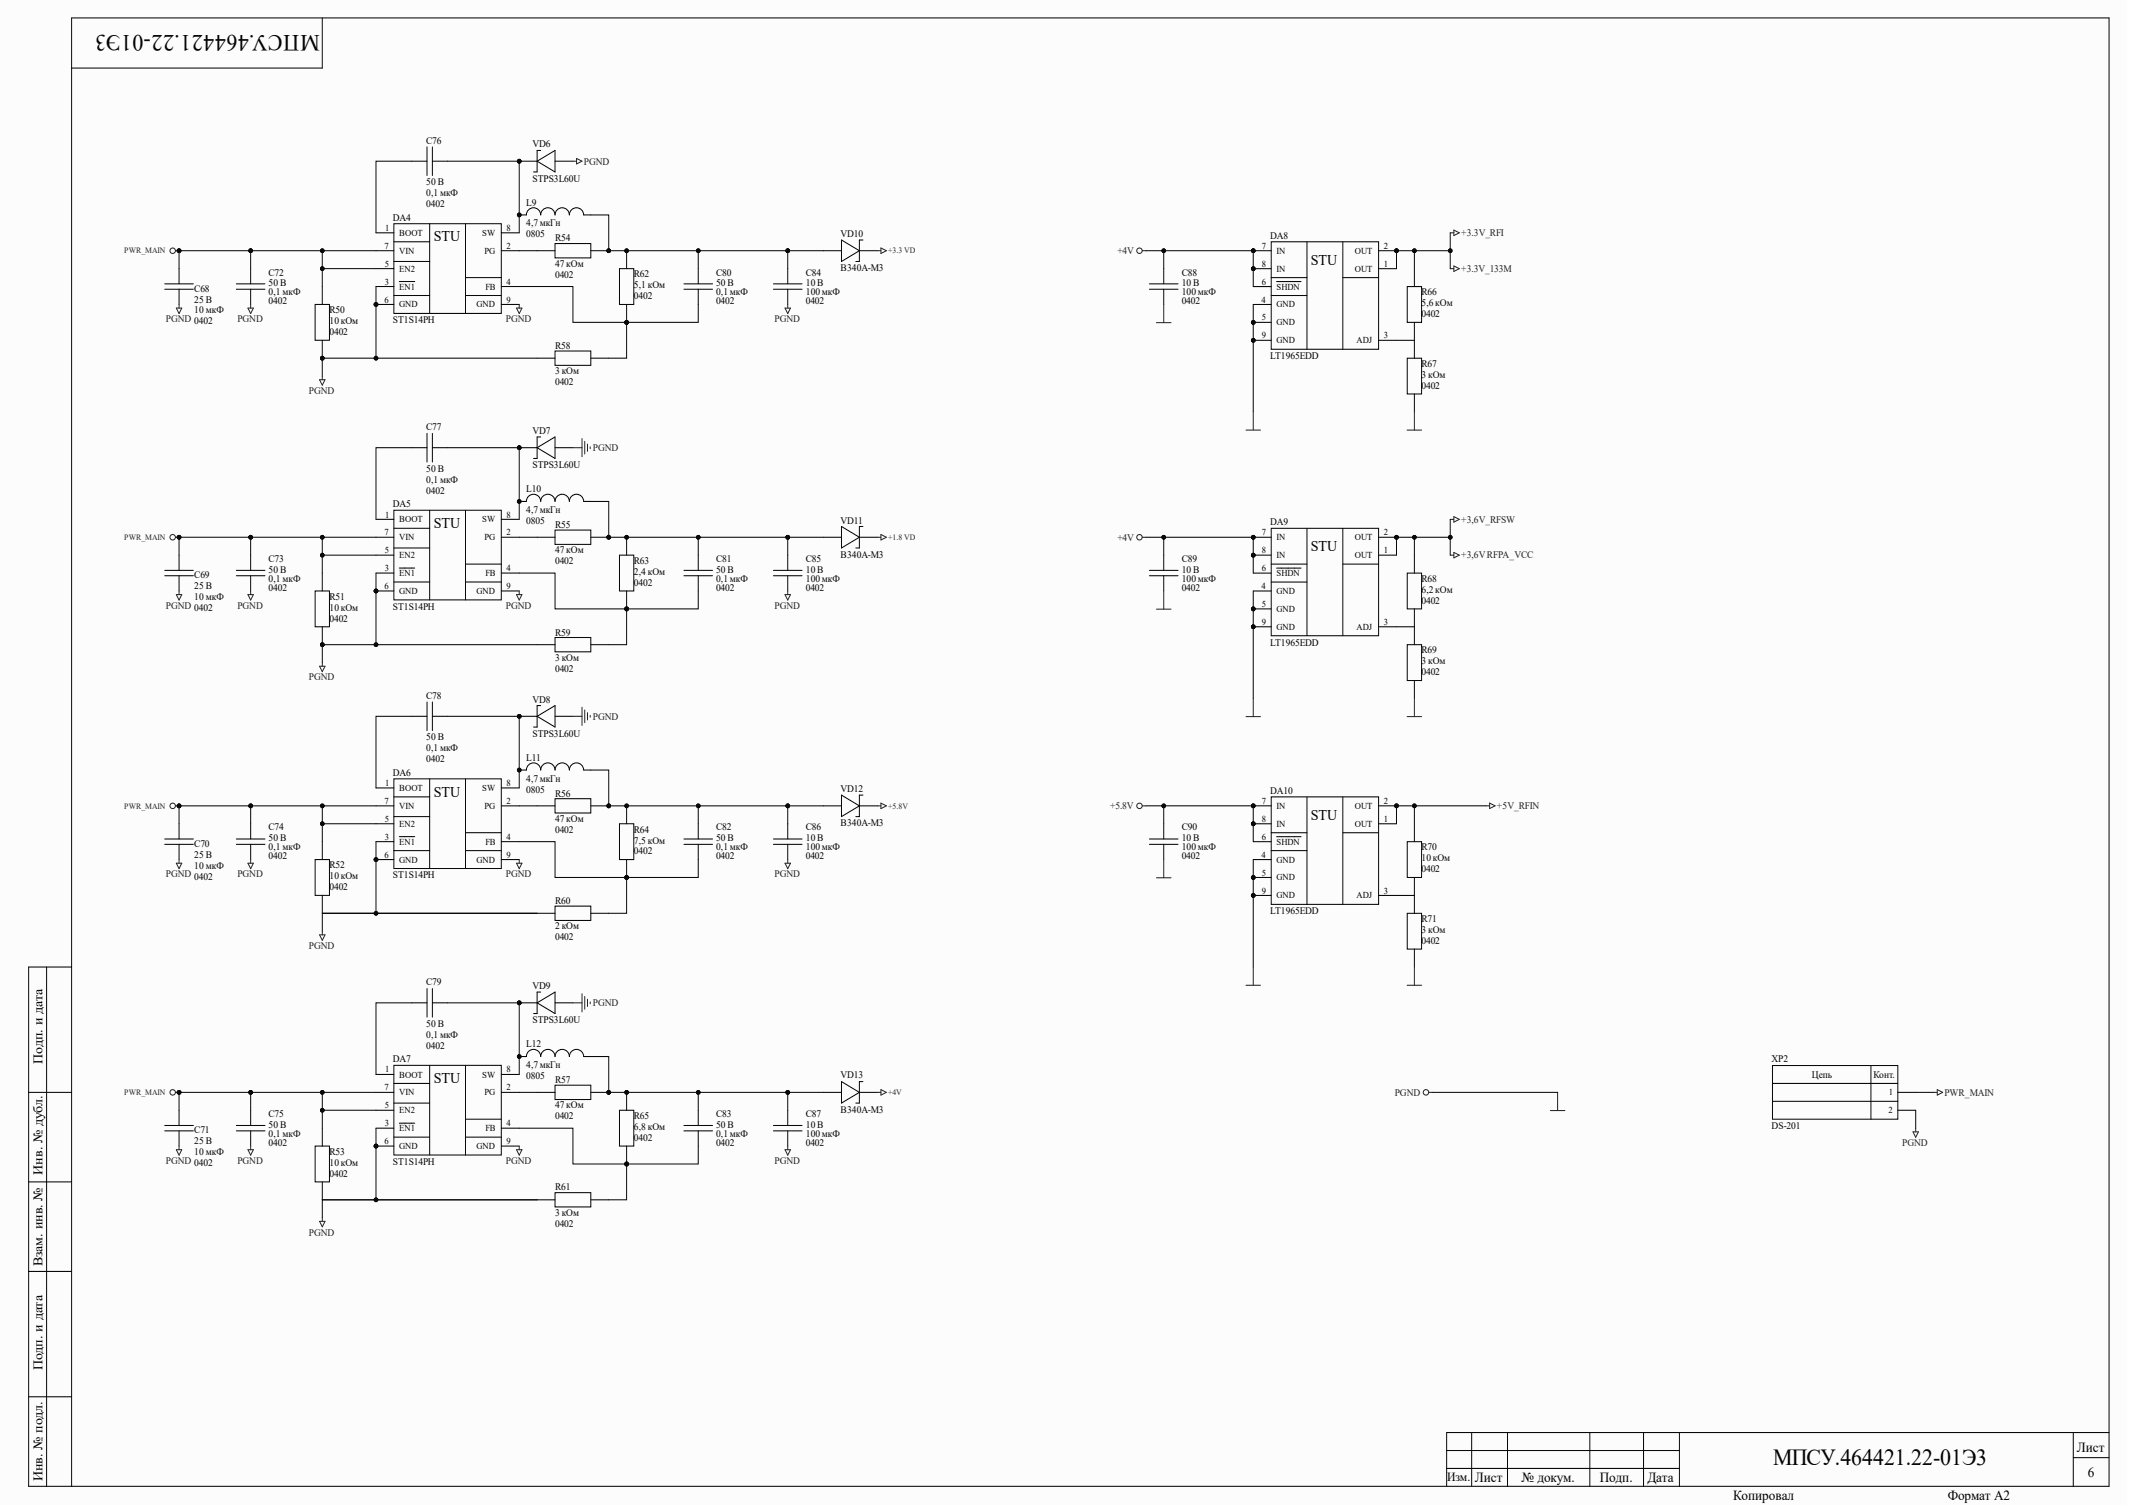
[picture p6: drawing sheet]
<svg xmlns="http://www.w3.org/2000/svg" width="594mm" height="420mm" viewBox="0 0 594 420" stroke-linecap="round" stroke-linejoin="round" font-family="sans-serif">
<defs><g id="words">
<g font-size="6.4">
<text x="89.2" y="9.8" transform="rotate(-180 89.2 9.8)">МПСУ.464421.22-01Э3</text>
<text x="494.5" y="408.6">МПСУ.464421.22-01Э3</text>
</g>
<g font-size="4.1">
<text x="121" y="67.3">STU</text>
<text x="365.6" y="73.8">STU</text>
<text x="121" y="147.2">STU</text>
<text x="365.6" y="153.7">STU</text>
<text x="121" y="222.1">STU</text>
<text x="365.6" y="228.6">STU</text>
<text x="121" y="302">STU</text>
</g>
<g font-size="3.9">
<text x="579.2" y="404.8">Лист</text>
<text x="411.3" y="413.2">Лист</text>
<text x="424.3" y="413.2">№ докум.</text>
<text x="446.1" y="413.2">Подп.</text>
<text x="459.4" y="413.2">Дата</text>
<text x="582.2" y="411.7">6</text>
<text x="483.3" y="418.2">Копировал</text>
<text x="543.2" y="418.2">Формат А2</text>
</g>
<g font-size="3.7">
<text x="11.8" y="296.5" transform="rotate(-90 11.8 296.5)">Подп. и дата</text>
<text x="11.8" y="327.5" transform="rotate(-90 11.8 327.5)">Инв. № дубл.</text>
<text x="11.8" y="353" transform="rotate(-90 11.8 353)">Взам. инв. №</text>
<text x="11.8" y="381.9" transform="rotate(-90 11.8 381.9)">Подп. и дата</text>
<text x="11.8" y="413" transform="rotate(-90 11.8 413)">Инв. № подл.</text>
</g>
<text font-size="3.5" x="403.6" y="413">Изм.</text>
<g font-size="2.8">
<text x="118.9" y="40.1">C76</text>
<text x="148.5" y="41.1">VD6</text>
<text x="118.9" y="51.6">50 В</text>
<text x="148.5" y="50.6">STPS3L60U</text>
<text x="118.9" y="54.7">0,1 мкФ</text>
<text x="118.9" y="57.7">0402</text>
<text x="146.8" y="57.3">L9</text>
<text x="109.6" y="61.5">DA4</text>
<text x="146.8" y="63.1">4,7мкГн</text>
<text x="146.8" y="66.2">0805</text>
<text x="154.8" y="67.3">R54</text>
<text x="234.4" y="66.1">VD10</text>
<text x="354.2" y="66.6">DA8</text>
<text x="74.9" y="76.8">C72</text>
<text x="154.8" y="74.4">47кОм</text>
<text x="154.8" y="77.4">0402</text>
<text x="176.8" y="77.3">R62</text>
<text x="199.7" y="76.8">C80</text>
<text x="224.7" y="76.8">C84</text>
<text x="234.4" y="75.7">B340A-M3</text>
<text x="329.5" y="76.8">C88</text>
<text x="54.2" y="81.3">C68</text>
<text x="74.9" y="79.8">50 В</text>
<text x="74.9" y="82.3">0,1 мкФ</text>
<text x="176.8" y="80.4">5,1 кОм</text>
<text x="176.8" y="83.4">0402</text>
<text x="199.7" y="79.8">50 В</text>
<text x="199.7" y="82.3">0,1 мкФ</text>
<text x="224.7" y="79.8">10 В</text>
<text x="224.7" y="82.3">100мкФ</text>
<text x="329.5" y="79.8">10 В</text>
<text x="329.5" y="82.3">100мкФ</text>
<text x="396.4" y="82.3">R66</text>
<text x="54.2" y="84.4">25 В</text>
<text x="54.2" y="87.4">10 мкФ</text>
<text x="74.9" y="84.8">0402</text>
<text x="91.9" y="87.3">R50</text>
<text x="199.7" y="84.8">0402</text>
<text x="224.7" y="84.8">0402</text>
<text x="329.5" y="84.8">0402</text>
<text x="396.4" y="85.4">5,6 кОм</text>
<text x="396.4" y="88.4">0402</text>
<text x="91.9" y="90.4">10кОм</text>
<text x="91.9" y="93.4">0402</text>
<text x="109.6" y="90.1">ST1S14PH</text>
<text x="154.8" y="97.3">R58</text>
<text x="354.2" y="100.1">LT1965EDD</text>
<text x="154.8" y="104.3">3 кОм</text>
<text x="154.8" y="107.4">0402</text>
<text x="396.4" y="105.3">3 кОм</text>
<text x="396.4" y="102.3">R67</text>
<text x="396.4" y="108.4">0402</text>
<text x="118.9" y="119.9">C77</text>
<text x="148.5" y="121">VD7</text>
<text x="118.9" y="131.5">50 В</text>
<text x="148.5" y="130.5">STPS3L60U</text>
<text x="118.9" y="134.6">0,1 мкФ</text>
<text x="118.9" y="137.6">0402</text>
<text x="146.8" y="137.2">L10</text>
<text x="109.6" y="141.4">DA5</text>
<text x="146.8" y="143">4,7мкГн</text>
<text x="146.8" y="146.1">0805</text>
<text x="154.8" y="147.2">R55</text>
<text x="234.4" y="146">VD11</text>
<text x="354.2" y="146.4">DA9</text>
<text x="154.8" y="154.3">47кОм</text>
<text x="234.4" y="155.5">B340A-M3</text>
<text x="54.2" y="161.2">C69</text>
<text x="74.9" y="159.7">50 В</text>
<text x="74.9" y="156.7">C73</text>
<text x="154.8" y="157.3">0402</text>
<text x="176.8" y="160.3">2,4 кОм</text>
<text x="176.8" y="157.2">R63</text>
<text x="199.7" y="159.7">50 В</text>
<text x="199.7" y="156.7">C81</text>
<text x="224.7" y="159.7">10 В</text>
<text x="224.7" y="156.7">C85</text>
<text x="329.5" y="159.7">10 В</text>
<text x="329.5" y="156.7">C89</text>
<text x="54.2" y="164.2">25 В</text>
<text x="54.2" y="167.3">10 мкФ</text>
<text x="74.9" y="162.2">0,1 мкФ</text>
<text x="74.9" y="164.7">0402</text>
<text x="91.9" y="167.2">R51</text>
<text x="176.8" y="163.3">0402</text>
<text x="199.7" y="162.2">0,1 мкФ</text>
<text x="199.7" y="164.7">0402</text>
<text x="224.7" y="162.2">100мкФ</text>
<text x="224.7" y="164.7">0402</text>
<text x="329.5" y="162.2">100мкФ</text>
<text x="329.5" y="164.7">0402</text>
<text x="396.4" y="165.3">6,2 кОм</text>
<text x="396.4" y="162.2">R68</text>
<text x="91.9" y="170.2">10кОм</text>
<text x="91.9" y="173.3">0402</text>
<text x="109.6" y="170">ST1S14PH</text>
<text x="396.4" y="168.3">0402</text>
<text x="154.8" y="177.2">R59</text>
<text x="354.2" y="180">LT1965EDD</text>
<text x="154.8" y="184.2">3 кОм</text>
<text x="396.4" y="185.2">3 кОм</text>
<text x="396.4" y="182.2">R69</text>
<text x="154.8" y="187.2">0402</text>
<text x="396.4" y="188.3">0402</text>
<text x="118.9" y="194.8">C78</text>
<text x="148.5" y="195.9">VD8</text>
<text x="118.9" y="206.4">50 В</text>
<text x="118.9" y="209.5">0,1 мкФ</text>
<text x="148.5" y="205.4">STPS3L60U</text>
<text x="118.9" y="212.5">0402</text>
<text x="146.8" y="212.1">L11</text>
<text x="109.6" y="216.3">DA6</text>
<text x="146.8" y="217.9">4,7мкГн</text>
<text x="146.8" y="221">0805</text>
<text x="234.4" y="220.8">VD12</text>
<text x="354.2" y="221.3">DA10</text>
<text x="154.8" y="222.1">R56</text>
<text x="74.9" y="231.5">C74</text>
<text x="154.8" y="229.1">47кОм</text>
<text x="154.8" y="232.1">0402</text>
<text x="176.8" y="232.1">R64</text>
<text x="199.7" y="231.5">C82</text>
<text x="224.7" y="231.5">C86</text>
<text x="234.4" y="230.4">B340A-M3</text>
<text x="329.5" y="231.5">C90</text>
<text x="54.2" y="239.1">25 В</text>
<text x="54.2" y="236.1">C70</text>
<text x="74.9" y="234.6">50 В</text>
<text x="74.9" y="237">0,1 мкФ</text>
<text x="74.9" y="239.6">0402</text>
<text x="176.8" y="235.2">7,5 кОм</text>
<text x="176.8" y="238.2">0402</text>
<text x="199.7" y="234.6">50 В</text>
<text x="199.7" y="237">0,1 мкФ</text>
<text x="199.7" y="239.6">0402</text>
<text x="224.7" y="234.6">10 В</text>
<text x="224.7" y="237">100мкФ</text>
<text x="224.7" y="239.6">0402</text>
<text x="329.5" y="234.6">10 В</text>
<text x="329.5" y="237">100мкФ</text>
<text x="329.5" y="239.6">0402</text>
<text x="396.4" y="237.1">R70</text>
<text x="54.2" y="242.2">10 мкФ</text>
<text x="91.9" y="245.1">10кОм</text>
<text x="91.9" y="242.1">R52</text>
<text x="109.6" y="244.9">ST1S14PH</text>
<text x="396.4" y="240.2">10кОм</text>
<text x="396.4" y="243.2">0402</text>
<text x="91.9" y="248.2">0402</text>
<text x="154.8" y="252.1">R60</text>
<text x="354.2" y="254.9">LT1965EDD</text>
<text x="396.4" y="257.1">R71</text>
<text x="154.8" y="259.1">2 кОм</text>
<text x="154.8" y="262.1">0402</text>
<text x="396.4" y="260.1">3 кОм</text>
<text x="396.4" y="263.2">0402</text>
<text x="118.9" y="274.7">C79</text>
<text x="148.5" y="275.8">VD9</text>
<text x="118.9" y="286.3">50 В</text>
<text x="148.5" y="285.3">STPS3L60U</text>
<text x="118.9" y="289.4">0,1 мкФ</text>
<text x="118.9" y="292.4">0402</text>
<text x="146.8" y="292">L12</text>
<text x="109.6" y="296.2">DA7</text>
<text x="146.8" y="297.8">4,7мкГн</text>
<text x="494.1" y="296.2">XP2</text>
<text x="146.8" y="300.9">0805</text>
<text x="154.8" y="302">R57</text>
<text x="234.4" y="300.7">VD13</text>
<text x="505.3" y="300.5">Цепь</text>
<text x="522.5" y="300.5">Конт.</text>
<text x="74.9" y="311.4">C75</text>
<text x="154.8" y="309">47кОм</text>
<text x="199.7" y="311.4">C83</text>
<text x="224.7" y="311.4">C87</text>
<text x="234.4" y="310.2">B340A-M3</text>
<text x="54.2" y="316">C71</text>
<text x="74.9" y="314.5">50 В</text>
<text x="74.9" y="316.9">0,1 мкФ</text>
<text x="154.8" y="312">0402</text>
<text x="176.8" y="315.1">6,8 кОм</text>
<text x="176.8" y="312">R65</text>
<text x="199.7" y="314.5">50 В</text>
<text x="199.7" y="316.9">0,1 мкФ</text>
<text x="224.7" y="314.5">10 В</text>
<text x="224.7" y="316.9">100мкФ</text>
<text x="494.1" y="314.7">DS-201</text>
<text x="54.2" y="319">25 В</text>
<text x="54.2" y="322.1">10 мкФ</text>
<text x="74.9" y="319.5">0402</text>
<text x="91.9" y="322">R53</text>
<text x="176.8" y="318.1">0402</text>
<text x="199.7" y="319.5">0402</text>
<text x="224.7" y="319.5">0402</text>
<text x="91.9" y="325">10кОм</text>
<text x="91.9" y="328.1">0402</text>
<text x="109.6" y="324.7">ST1S14PH</text>
<text x="154.8" y="331.9">R61</text>
<text x="154.8" y="338.9">3 кОм</text>
<text x="154.8" y="342">0402</text>
</g>
<g font-size="2.8" fill="#202020">
<text x="162.8" y="45.9">PGND</text>
<text x="407.5" y="65.8">+3.3V_RFI</text>
<text x="311.6" y="70.8">+4V</text>
<text x="407.5" y="75.8">+3.3V_133M</text>
<text x="46.2" y="89.9">PGND 0402</text>
<text x="66.2" y="89.9">PGND</text>
<text x="141.1" y="89.9">PGND</text>
<text x="216" y="89.9">PGND</text>
<text x="86.1" y="109.8">PGND</text>
<text x="165.4" y="125.8">PGND</text>
<text x="407.5" y="145.7">+3,6V_RFSW</text>
<text x="311.6" y="150.7">+4V</text>
<text x="407.5" y="155.7">+3,6VRFPA_VCC</text>
<text x="46.2" y="169.7">PGND 0402</text>
<text x="66.2" y="169.7">PGND</text>
<text x="141.1" y="169.7">PGND</text>
<text x="216" y="169.7">PGND</text>
<text x="86.1" y="189.7">PGND</text>
<text x="165.4" y="200.7">PGND</text>
<text x="309.6" y="225.6">+5.8V</text>
<text x="417.5" y="225.6">+5V_RFIN</text>
<text x="46.2" y="244.6">PGND 0402</text>
<text x="66.2" y="244.6">PGND</text>
<text x="141.1" y="244.6">PGND</text>
<text x="216" y="244.6">PGND</text>
<text x="86.1" y="264.6">PGND</text>
<text x="165.4" y="280.5">PGND</text>
<text x="389" y="305.5">PGND</text>
<text x="542.3" y="305.5">PWR_MAIN</text>
<text x="530.5" y="319.5">PGND</text>
<text x="46.2" y="324.5">PGND 0402</text>
<text x="66.2" y="324.5">PGND</text>
<text x="141.1" y="324.5">PGND</text>
<text x="216" y="324.5">PGND</text>
<text x="86.1" y="344.5">PGND</text>
</g>
<g font-size="2.5">
<text x="107.4" y="64.4">1</text>
<text x="111.3" y="65.8">BOOT</text>
<text x="134.5" y="65.8">SW</text>
<text x="141.3" y="64.4">8</text>
<text x="107.2" y="69.4">7</text>
<text x="111.3" y="70.7">VIN</text>
<text x="135.1" y="70.7">PG</text>
<text x="141.3" y="69.4">2</text>
<text x="351.9" y="69.4">7</text>
<text x="356" y="70.7">IN</text>
<text x="377.8" y="70.7">OUT</text>
<text x="385.9" y="69.4">2</text>
<text x="107.3" y="74.4">5</text>
<text x="111.3" y="75.7">EN2</text>
<text x="351.9" y="74.4">8</text>
<text x="356" y="75.7">IN</text>
<text x="377.8" y="75.7">OUT</text>
<text x="385.9" y="74.4">1</text>
<text x="107.3" y="79.4">3</text>
<text x="111.3" y="80.7">EN1</text>
<text x="135.4" y="80.7">FB</text>
<text x="141.3" y="79.4">4</text>
<text x="351.9" y="79.4">6</text>
<text x="356" y="80.7">SHDN</text>
<text x="107.2" y="84.4">6</text>
<text x="111.3" y="85.7">GND</text>
<text x="132.9" y="85.7">GND</text>
<text x="141.3" y="84.4">9</text>
<text x="351.8" y="84.4">4</text>
<text x="351.9" y="89.3">5</text>
<text x="356" y="85.7">GND</text>
<text x="351.9" y="94.3">9</text>
<text x="356" y="90.7">GND</text>
<text x="356" y="95.7">GND</text>
<text x="378.3" y="95.7">ADJ</text>
<text x="385.9" y="94.3">3</text>
<text x="107.2" y="149.3">7</text>
<text x="107.4" y="144.3">1</text>
<text x="111.3" y="145.6">BOOT</text>
<text x="134.5" y="145.6">SW</text>
<text x="141.3" y="149.3">2</text>
<text x="141.3" y="144.3">8</text>
<text x="351.9" y="149.3">7</text>
<text x="385.9" y="149.3">2</text>
<text x="107.3" y="154.3">5</text>
<text x="111.3" y="155.6">EN2</text>
<text x="111.3" y="150.6">VIN</text>
<text x="135.1" y="150.6">PG</text>
<text x="351.9" y="154.3">8</text>
<text x="356" y="150.6">IN</text>
<text x="356" y="155.6">IN</text>
<text x="377.8" y="155.6">OUT</text>
<text x="377.8" y="150.6">OUT</text>
<text x="385.9" y="154.3">1</text>
<text x="107.3" y="159.3">3</text>
<text x="111.3" y="160.6">EN1</text>
<text x="135.4" y="160.6">FB</text>
<text x="141.3" y="159.3">4</text>
<text x="351.9" y="159.3">6</text>
<text x="356" y="160.6">SHDN</text>
<text x="107.2" y="164.2">6</text>
<text x="111.3" y="165.6">GND</text>
<text x="132.9" y="165.6">GND</text>
<text x="141.3" y="164.2">9</text>
<text x="351.8" y="164.2">4</text>
<text x="356" y="165.6">GND</text>
<text x="351.9" y="169.2">5</text>
<text x="356" y="170.6">GND</text>
<text x="351.9" y="174.2">9</text>
<text x="356" y="175.6">GND</text>
<text x="378.3" y="175.6">ADJ</text>
<text x="385.9" y="174.2">3</text>
<text x="107.4" y="219.1">1</text>
<text x="111.3" y="220.5">BOOT</text>
<text x="134.5" y="220.5">SW</text>
<text x="141.3" y="219.1">8</text>
<text x="107.2" y="224.1">7</text>
<text x="111.3" y="225.5">VIN</text>
<text x="135.1" y="225.5">PG</text>
<text x="141.3" y="224.1">2</text>
<text x="351.9" y="224.1">7</text>
<text x="356" y="225.5">IN</text>
<text x="377.8" y="225.5">OUT</text>
<text x="385.9" y="224.1">2</text>
<text x="107.3" y="229.1">5</text>
<text x="111.3" y="230.5">EN2</text>
<text x="351.9" y="229.1">8</text>
<text x="356" y="230.5">IN</text>
<text x="377.8" y="230.5">OUT</text>
<text x="385.9" y="229.1">1</text>
<text x="107.2" y="239.1">6</text>
<text x="107.3" y="234.2">3</text>
<text x="111.3" y="235.5">EN1</text>
<text x="135.4" y="235.5">FB</text>
<text x="141.3" y="234.2">4</text>
<text x="141.3" y="239.1">9</text>
<text x="351.8" y="239.1">4</text>
<text x="351.9" y="234.2">6</text>
<text x="356" y="235.5">SHDN</text>
<text x="111.3" y="240.5">GND</text>
<text x="132.9" y="240.5">GND</text>
<text x="351.9" y="244.1">5</text>
<text x="356" y="240.5">GND</text>
<text x="356" y="245.5">GND</text>
<text x="351.9" y="249.1">9</text>
<text x="356" y="250.5">GND</text>
<text x="378.3" y="250.5">ADJ</text>
<text x="385.9" y="249.1">3</text>
<text x="107.4" y="299">1</text>
<text x="141.3" y="299">8</text>
<text x="107.2" y="304">7</text>
<text x="111.3" y="305.4">VIN</text>
<text x="111.3" y="300.4">BOOT</text>
<text x="134.5" y="300.4">SW</text>
<text x="135.1" y="305.4">PG</text>
<text x="141.3" y="304">2</text>
<text x="526.8" y="305.4">1</text>
<text x="107.3" y="309">5</text>
<text x="111.3" y="310.4">EN2</text>
<text x="526.6" y="310.4">2</text>
<text x="107.3" y="314">3</text>
<text x="111.3" y="315.4">EN1</text>
<text x="135.4" y="315.4">FB</text>
<text x="141.3" y="314">4</text>
<text x="107.2" y="319">6</text>
<text x="111.3" y="320.4">GND</text>
<text x="132.9" y="320.4">GND</text>
<text x="141.3" y="319">9</text>
</g>
<g font-size="2.3" fill="#202020">
<text x="34.7" y="70.7">PWR_MAIN</text>
<text x="247.7" y="70.7">+3.3 VD</text>
<text x="34.7" y="150.6">PWR_MAIN</text>
<text x="247.7" y="150.6">+1.8 VD</text>
<text x="34.7" y="225.5">PWR_MAIN</text>
<text x="247.7" y="225.5">+5.8V</text>
<text x="34.7" y="305.3">PWR_MAIN</text>
<text x="247.7" y="305.3">+4V</text>
</g>
</g></defs>
<g fill="#fcfcfc">
<path d="M0 0h593.2v419.4h-593.2z" fill-rule="evenodd"/>
<path d="M0 0h593.2v419.4h-593.2z" fill-rule="evenodd"/>
</g>
<g fill="none" stroke="#000" stroke-width=".28">
<path d="M89.9 5v14h-69.9M13 269.6v144.8M20 269.6h-12v144.8h580.2v-409.4h-568.2v409.4M8 304.6h12M8 329.5h12M8 354.5h12M8 389.4h12M410.4 399.4v15M420.4 399.4v15M443.4 399.4v15M458.3 399.4v15M468.3 399.4v15"/>
<path d="M578.2 399.4v15M588.2 399.4h-184.8v15M403.4 404.4h64.9M403.4 409.4h64.9M578.2 406.4h10"/>
</g>
<g fill="none" stroke="#202020" stroke-width=".28">
<path d="M48.9 69.9h1"/>
<circle cx="48.2" cy="69.9" r=".76"/>
</g>
<circle cx="49.9" cy="69.9" r=".51" fill="#030303"/>
<circle cx="49.9" cy="69.9" r=".51" fill="none" stroke="#030303" stroke-width=".28"/>
<circle cx="144.8" cy="44.9" r=".51" fill="#030303"/>
<circle cx="144.8" cy="44.9" r=".51" fill="none" stroke="#030303" stroke-width=".28"/>
<path d="M144.8 44.9h5M149.8 44.9l5-3v6z" fill="none" stroke="#000" stroke-width=".28"/>
<circle cx="144.8" cy="44.9" r=".51" fill="#030303"/>
<circle cx="144.8" cy="44.9" r=".51" fill="none" stroke="#030303" stroke-width=".28"/>
<g fill="none" stroke="#000" stroke-width=".28">
<path d="M150.8 41.9h-1v6h-1M154.8 44.9h5M45.9 79.1h8M49.9 74.9v4.2M65.9 79.1h8M69.9 74.9v4.2M190.7 79.1h8M194.7 74.9v4.2M215.7 79.1h8M219.7 74.9v4.2M229.7 69.9h5M234.7 66.9l5 3-5 3z"/>
<path d="M239.7 69.9h5M240.7 66.9h-1v6h-1M45.9 80.6h8M49.9 80.6v4.3M65.9 80.6h8M69.9 80.6v4.3M190.7 80.6h8M194.7 80.6v4.3M215.7 80.6h8M219.7 80.6v4.3"/>
</g>
<path d="M244.7 69.9h1M245.7 69.1l1.5 .8-1.5 .8z" fill="none" stroke="#202020" stroke-width=".28"/>
<circle cx="89.9" cy="99.9" r=".51" fill="#030303"/>
<circle cx="89.9" cy="99.9" r=".51" fill="none" stroke="#030303" stroke-width=".28"/>
<path d="M87.9 84.9h4v10h-4zM89.9 94.9v5" fill="none" stroke="#000" stroke-width=".28"/>
<circle cx="89.9" cy="99.9" r=".51" fill="#030303"/>
<circle cx="89.9" cy="99.9" r=".51" fill="none" stroke="#030303" stroke-width=".28"/>
<path d="M89.9 79.9v5" fill="none" stroke="#000" stroke-width=".28"/>
<circle cx="169.8" cy="69.9" r=".51" fill="#030303"/>
<circle cx="169.8" cy="69.9" r=".51" fill="none" stroke="#030303" stroke-width=".28"/>
<path d="M154.8 67.9h10v4h-10zM164.8 69.9h5" fill="none" stroke="#000" stroke-width=".28"/>
<circle cx="169.8" cy="69.9" r=".51" fill="#030303"/>
<circle cx="169.8" cy="69.9" r=".51" fill="none" stroke="#030303" stroke-width=".28"/>
<path d="M149.8 69.9h5" fill="none" stroke="#000" stroke-width=".28"/>
<circle cx="174.8" cy="89.9" r=".51" fill="#030303"/>
<circle cx="174.8" cy="89.9" r=".51" fill="none" stroke="#030303" stroke-width=".28"/>
<circle cx="174.8" cy="69.9" r=".51" fill="#030303"/>
<circle cx="174.8" cy="69.9" r=".51" fill="none" stroke="#030303" stroke-width=".28"/>
<path d="M172.8 74.9h3.9v10h-3.9zM174.7 84.9v5" fill="none" stroke="#000" stroke-width=".28"/>
<circle cx="174.8" cy="89.9" r=".51" fill="#030303"/>
<circle cx="174.8" cy="89.9" r=".51" fill="none" stroke="#030303" stroke-width=".28"/>
<path d="M174.7 69.9v5" fill="none" stroke="#000" stroke-width=".28"/>
<circle cx="174.8" cy="69.9" r=".51" fill="#030303"/>
<circle cx="174.8" cy="69.9" r=".51" fill="none" stroke="#030303" stroke-width=".28"/>
<path d="M114.8 44.9h4.3M119.1 41v7.9M120.6 41v7.9M120.6 44.9h4.2M149.8 99.9h5M154.8 97.9h10v4h-10zM164.8 99.9h5" fill="none" stroke="#000" stroke-width=".28"/>
<circle cx="144.8" cy="124.8" r=".51" fill="#030303"/>
<circle cx="144.8" cy="124.8" r=".51" fill="none" stroke="#030303" stroke-width=".28"/>
<path d="M144.8 124.8h5M149.8 124.8l5-3v6z" fill="none" stroke="#000" stroke-width=".28"/>
<circle cx="144.8" cy="124.8" r=".51" fill="#030303"/>
<circle cx="144.8" cy="124.8" r=".51" fill="none" stroke="#030303" stroke-width=".28"/>
<g fill="none" stroke="#000" stroke-width=".28">
<path d="M150.8 121.8h-1v6h-1M154.8 124.8h5M45.9 159h8M49.9 154.8v4.2M65.9 159h8M69.9 154.8v4.2M190.7 159h8M194.7 154.8v4.2M215.7 159h8M219.7 154.8v4.2M229.7 149.8h5M234.7 146.8l5 3-5 3z"/>
<path d="M239.7 149.8h5M240.7 146.8h-1v6h-1M45.9 160.5h8M49.9 160.5v4.3M65.9 160.5h8M69.9 160.5v4.3M190.7 160.5h8M194.7 160.5v4.3M215.7 160.5h8M219.7 160.5v4.3"/>
</g>
<path d="M244.7 149.8h1M245.7 149l1.5 .8-1.5 .8z" fill="none" stroke="#202020" stroke-width=".28"/>
<circle cx="89.9" cy="179.7" r=".51" fill="#030303"/>
<circle cx="89.9" cy="179.7" r=".51" fill="none" stroke="#030303" stroke-width=".28"/>
<path d="M87.9 164.8h4v10h-4zM89.9 174.8v4.9" fill="none" stroke="#000" stroke-width=".28"/>
<circle cx="89.9" cy="179.7" r=".51" fill="#030303"/>
<circle cx="89.9" cy="179.7" r=".51" fill="none" stroke="#030303" stroke-width=".28"/>
<path d="M89.9 159.8v5" fill="none" stroke="#000" stroke-width=".28"/>
<circle cx="169.8" cy="149.8" r=".51" fill="#030303"/>
<circle cx="169.8" cy="149.8" r=".51" fill="none" stroke="#030303" stroke-width=".28"/>
<path d="M154.8 147.8h10v4h-10zM164.8 149.8h5" fill="none" stroke="#000" stroke-width=".28"/>
<circle cx="169.8" cy="149.8" r=".51" fill="#030303"/>
<circle cx="169.8" cy="149.8" r=".51" fill="none" stroke="#030303" stroke-width=".28"/>
<path d="M149.8 149.8h5" fill="none" stroke="#000" stroke-width=".28"/>
<circle cx="174.8" cy="169.8" r=".51" fill="#030303"/>
<circle cx="174.8" cy="169.8" r=".51" fill="none" stroke="#030303" stroke-width=".28"/>
<circle cx="174.8" cy="149.8" r=".51" fill="#030303"/>
<circle cx="174.8" cy="149.8" r=".51" fill="none" stroke="#030303" stroke-width=".28"/>
<path d="M172.8 154.8h3.9v10h-3.9zM174.7 164.8v5" fill="none" stroke="#000" stroke-width=".28"/>
<circle cx="174.8" cy="169.8" r=".51" fill="#030303"/>
<circle cx="174.8" cy="169.8" r=".51" fill="none" stroke="#030303" stroke-width=".28"/>
<path d="M174.7 149.8v5" fill="none" stroke="#000" stroke-width=".28"/>
<circle cx="174.8" cy="149.8" r=".51" fill="#030303"/>
<circle cx="174.8" cy="149.8" r=".51" fill="none" stroke="#030303" stroke-width=".28"/>
<path d="M114.8 124.8h4.3M119.1 120.8v8M120.6 120.8v8M120.6 124.8h4.2" fill="none" stroke="#000" stroke-width=".28"/>
<path d="M159.8 124.8h2.5M162.3 122.3v5.1M163.1 123v3.6M163.8 123.8v2M164.6 124.6v.5" fill="none" stroke="#202020" stroke-width=".28"/>
<circle cx="349.5" cy="149.8" r=".51" fill="#030303"/>
<circle cx="349.5" cy="149.8" r=".51" fill="none" stroke="#030303" stroke-width=".28"/>
<circle cx="349.5" cy="154.8" r=".51" fill="#030303"/>
<circle cx="349.5" cy="154.8" r=".51" fill="none" stroke="#030303" stroke-width=".28"/>
<circle cx="389.4" cy="149.8" r=".51" fill="#030303"/>
<circle cx="389.4" cy="149.8" r=".51" fill="none" stroke="#030303" stroke-width=".28"/>
<circle cx="349.5" cy="169.8" r=".51" fill="#030303"/>
<circle cx="349.5" cy="169.8" r=".51" fill="none" stroke="#030303" stroke-width=".28"/>
<circle cx="349.5" cy="174.8" r=".51" fill="#030303"/>
<circle cx="349.5" cy="174.8" r=".51" fill="none" stroke="#030303" stroke-width=".28"/>
<path d="M349.5 149.8h5M354.5 147.3h30v29.9h-30zM364.5 147.3v29.9M374.5 147.3v29.9" fill="none" stroke="#000" stroke-width=".28"/>
<circle cx="349.5" cy="149.8" r=".51" fill="#030303"/>
<circle cx="349.5" cy="149.8" r=".51" fill="none" stroke="#030303" stroke-width=".28"/>
<path d="M349.5 154.8h5M349.5 159.8h5M356 158.4h6.8M384.5 154.8h4.9M349.5 164.8h5M354.5 162.3h10M384.5 174.8h4.9" fill="none" stroke="#000" stroke-width=".28"/>
<circle cx="349.5" cy="154.8" r=".51" fill="#030303"/>
<circle cx="349.5" cy="154.8" r=".51" fill="none" stroke="#030303" stroke-width=".28"/>
<path d="M384.5 149.8h4.9" fill="none" stroke="#000" stroke-width=".28"/>
<circle cx="389.4" cy="149.8" r=".51" fill="#030303"/>
<circle cx="389.4" cy="149.8" r=".51" fill="none" stroke="#030303" stroke-width=".28"/>
<path d="M349.5 169.8h5" fill="none" stroke="#000" stroke-width=".28"/>
<circle cx="349.5" cy="169.8" r=".51" fill="#030303"/>
<circle cx="349.5" cy="169.8" r=".51" fill="none" stroke="#030303" stroke-width=".28"/>
<path d="M349.5 174.8h5" fill="none" stroke="#000" stroke-width=".28"/>
<circle cx="349.5" cy="174.8" r=".51" fill="#030303"/>
<circle cx="349.5" cy="174.8" r=".51" fill="none" stroke="#030303" stroke-width=".28"/>
<path d="M354.5 157.3h10M374.5 157.3h10" fill="none" stroke="#000" stroke-width=".28"/>
<circle cx="144.8" cy="199.7" r=".51" fill="#030303"/>
<circle cx="144.8" cy="199.7" r=".51" fill="none" stroke="#030303" stroke-width=".28"/>
<path d="M144.8 199.7h5M149.8 199.7l5-3v6z" fill="none" stroke="#000" stroke-width=".28"/>
<circle cx="144.8" cy="199.7" r=".51" fill="#030303"/>
<circle cx="144.8" cy="199.7" r=".51" fill="none" stroke="#030303" stroke-width=".28"/>
<g fill="none" stroke="#000" stroke-width=".28">
<path d="M150.8 196.7h-1v6h-1M154.8 199.7h5M45.9 235.4h8M45.9 233.9h8M49.9 229.7v4.2M49.9 235.4v4.3M65.9 235.4h8M65.9 233.9h8M69.9 229.7v4.2M69.9 235.4v4.3M87.9 239.7h4v9.9h-4zM89.9 234.7v5"/>
<path d="M190.7 235.4h8M190.7 233.9h8M194.7 229.7v4.2M194.7 235.4v4.3M215.7 235.4h8M215.7 233.9h8M219.7 229.7v4.2M219.7 235.4v4.3M229.7 224.7h5M234.7 221.7l5 3-5 3zM239.7 224.7h5M240.7 221.7h-1v6h-1"/>
<path d="M89.9 249.6v5"/>
</g>
<path d="M244.7 224.7h1M245.7 223.9l1.5 .8-1.5 .7z" fill="none" stroke="#202020" stroke-width=".28"/>
<circle cx="169.8" cy="224.7" r=".51" fill="#030303"/>
<circle cx="169.8" cy="224.7" r=".51" fill="none" stroke="#030303" stroke-width=".28"/>
<path d="M154.8 222.7h10v4h-10zM164.8 224.7h5" fill="none" stroke="#000" stroke-width=".28"/>
<circle cx="169.8" cy="224.7" r=".51" fill="#030303"/>
<circle cx="169.8" cy="224.7" r=".51" fill="none" stroke="#030303" stroke-width=".28"/>
<path d="M149.8 224.7h5" fill="none" stroke="#000" stroke-width=".28"/>
<circle cx="174.8" cy="244.6" r=".51" fill="#030303"/>
<circle cx="174.8" cy="244.6" r=".51" fill="none" stroke="#030303" stroke-width=".28"/>
<circle cx="174.8" cy="224.7" r=".51" fill="#030303"/>
<circle cx="174.8" cy="224.7" r=".51" fill="none" stroke="#030303" stroke-width=".28"/>
<path d="M172.8 229.7h3.9v10h-3.9zM174.7 239.7v4.9" fill="none" stroke="#000" stroke-width=".28"/>
<circle cx="174.8" cy="244.6" r=".51" fill="#030303"/>
<circle cx="174.8" cy="244.6" r=".51" fill="none" stroke="#030303" stroke-width=".28"/>
<path d="M174.7 224.7v5" fill="none" stroke="#000" stroke-width=".28"/>
<circle cx="174.8" cy="224.7" r=".51" fill="#030303"/>
<circle cx="174.8" cy="224.7" r=".51" fill="none" stroke="#030303" stroke-width=".28"/>
<path d="M114.8 199.7h4.3M119.1 195.7v8M120.6 195.7v8M120.6 199.7h4.2" fill="none" stroke="#000" stroke-width=".28"/>
<g fill="none" stroke="#202020" stroke-width=".28">
<path d="M48.9 149.8h1M159.8 199.7h2.5M162.3 197.2v5M163.1 197.9v3.6M163.8 198.7v2M164.6 199.5v.5"/>
<circle cx="48.2" cy="149.8" r=".76"/>
</g>
<circle cx="49.9" cy="149.8" r=".51" fill="#030303"/>
<circle cx="49.9" cy="149.8" r=".51" fill="none" stroke="#030303" stroke-width=".28"/>
<g fill="none" stroke="#202020" stroke-width=".28">
<path d="M48.9 224.7h1"/>
<circle cx="48.2" cy="224.7" r=".76"/>
</g>
<circle cx="49.9" cy="224.7" r=".51" fill="#030303"/>
<circle cx="49.9" cy="224.7" r=".51" fill="none" stroke="#030303" stroke-width=".28"/>
<circle cx="144.8" cy="279.6" r=".51" fill="#030303"/>
<circle cx="144.8" cy="279.6" r=".51" fill="none" stroke="#030303" stroke-width=".28"/>
<path d="M144.8 279.6h5M149.8 279.6l5-3v6z" fill="none" stroke="#000" stroke-width=".28"/>
<circle cx="144.8" cy="279.6" r=".51" fill="#030303"/>
<circle cx="144.8" cy="279.6" r=".51" fill="none" stroke="#030303" stroke-width=".28"/>
<g fill="none" stroke="#000" stroke-width=".28">
<path d="M150.8 276.6h-1v6h-1M154.8 279.6h5M45.9 315.3h8M45.9 313.8h8M49.9 309.5v4.3M49.9 315.3v4.2M65.9 315.3h8M65.9 313.8h8M69.9 309.5v4.3M69.9 315.3v4.2M87.9 319.5h4v10h-4zM89.9 314.5v5"/>
<path d="M190.7 315.3h8M190.7 313.8h8M194.7 309.5v4.3M194.7 315.3v4.2M215.7 315.3h8M215.7 313.8h8M219.7 309.5v4.3M219.7 315.3v4.2M229.7 304.6h5M234.7 301.6l5 3-5 2.9zM239.7 304.6h5M240.7 301.6h-1v5.9h-1"/>
<path d="M89.9 329.5v5"/>
</g>
<path d="M244.7 304.6h1M245.7 303.8l1.5 .8-1.5 .7z" fill="none" stroke="#202020" stroke-width=".28"/>
<circle cx="169.8" cy="304.6" r=".51" fill="#030303"/>
<circle cx="169.8" cy="304.6" r=".51" fill="none" stroke="#030303" stroke-width=".28"/>
<path d="M154.8 302.6h10v4h-10zM164.8 304.6h5" fill="none" stroke="#000" stroke-width=".28"/>
<circle cx="169.8" cy="304.6" r=".51" fill="#030303"/>
<circle cx="169.8" cy="304.6" r=".51" fill="none" stroke="#030303" stroke-width=".28"/>
<path d="M149.8 304.6h5" fill="none" stroke="#000" stroke-width=".28"/>
<circle cx="174.8" cy="324.5" r=".51" fill="#030303"/>
<circle cx="174.8" cy="324.5" r=".51" fill="none" stroke="#030303" stroke-width=".28"/>
<circle cx="174.8" cy="304.6" r=".51" fill="#030303"/>
<circle cx="174.8" cy="304.6" r=".51" fill="none" stroke="#030303" stroke-width=".28"/>
<path d="M172.8 309.5h3.9v10h-3.9zM174.7 319.5v5" fill="none" stroke="#000" stroke-width=".28"/>
<circle cx="174.8" cy="324.5" r=".51" fill="#030303"/>
<circle cx="174.8" cy="324.5" r=".51" fill="none" stroke="#030303" stroke-width=".28"/>
<path d="M174.7 304.6v4.9" fill="none" stroke="#000" stroke-width=".28"/>
<circle cx="174.8" cy="304.6" r=".51" fill="#030303"/>
<circle cx="174.8" cy="304.6" r=".51" fill="none" stroke="#030303" stroke-width=".28"/>
<path d="M114.8 279.6h4.3M119.1 275.6v8M120.6 275.6v8M120.6 279.6h4.2" fill="none" stroke="#000" stroke-width=".28"/>
<g fill="none" stroke="#202020" stroke-width=".28">
<path d="M159.8 279.6h2.5M162.3 277.1v5M163.1 277.8v3.6M163.8 278.6v2M164.6 279.3v.6M48.9 304.6h1"/>
<circle cx="48.2" cy="304.6" r=".76"/>
</g>
<circle cx="49.9" cy="304.6" r=".51" fill="#030303"/>
<circle cx="49.9" cy="304.6" r=".51" fill="none" stroke="#030303" stroke-width=".28"/>
<g fill="none" stroke="#202020" stroke-width=".28">
<path d="M318.5 149.8h1M404.4 144.8h1M405.4 144l1.6 .8-1.6 .8z"/>
<circle cx="317.8" cy="149.8" r=".76"/>
</g>
<path d="M392.4 159.8h4v10h-4zM394.4 154.8v5M392.4 179.7h4v10h-4zM394.4 169.8v9.9M394.4 189.7v5" fill="none" stroke="#000" stroke-width=".28"/>
<circle cx="349.5" cy="224.7" r=".51" fill="#030303"/>
<circle cx="349.5" cy="224.7" r=".51" fill="none" stroke="#030303" stroke-width=".28"/>
<circle cx="349.5" cy="229.7" r=".51" fill="#030303"/>
<circle cx="349.5" cy="229.7" r=".51" fill="none" stroke="#030303" stroke-width=".28"/>
<circle cx="389.4" cy="224.7" r=".51" fill="#030303"/>
<circle cx="389.4" cy="224.7" r=".51" fill="none" stroke="#030303" stroke-width=".28"/>
<circle cx="349.5" cy="244.6" r=".51" fill="#030303"/>
<circle cx="349.5" cy="244.6" r=".51" fill="none" stroke="#030303" stroke-width=".28"/>
<circle cx="349.5" cy="249.6" r=".51" fill="#030303"/>
<circle cx="349.5" cy="249.6" r=".51" fill="none" stroke="#030303" stroke-width=".28"/>
<path d="M349.5 224.7h5M354.5 222.2h30v29.9h-30zM364.5 222.2v29.9M374.5 222.2v29.9" fill="none" stroke="#000" stroke-width=".28"/>
<circle cx="349.5" cy="224.7" r=".51" fill="#030303"/>
<circle cx="349.5" cy="224.7" r=".51" fill="none" stroke="#030303" stroke-width=".28"/>
<path d="M349.5 229.7h5M349.5 234.7h5M349.5 239.7h5M354.5 237.2h10M356 233.3h6.8M384.5 229.7h4.9M384.5 249.7h4.9" fill="none" stroke="#000" stroke-width=".28"/>
<circle cx="349.5" cy="229.7" r=".51" fill="#030303"/>
<circle cx="349.5" cy="229.7" r=".51" fill="none" stroke="#030303" stroke-width=".28"/>
<path d="M384.5 224.7h4.9" fill="none" stroke="#000" stroke-width=".28"/>
<circle cx="389.4" cy="224.7" r=".51" fill="#030303"/>
<circle cx="389.4" cy="224.7" r=".51" fill="none" stroke="#030303" stroke-width=".28"/>
<path d="M349.5 244.6h5" fill="none" stroke="#000" stroke-width=".28"/>
<circle cx="349.5" cy="244.6" r=".51" fill="#030303"/>
<circle cx="349.5" cy="244.6" r=".51" fill="none" stroke="#030303" stroke-width=".28"/>
<path d="M349.5 249.7h5" fill="none" stroke="#000" stroke-width=".28"/>
<circle cx="349.5" cy="249.6" r=".51" fill="#030303"/>
<circle cx="349.5" cy="249.6" r=".51" fill="none" stroke="#030303" stroke-width=".28"/>
<g fill="none" stroke="#000" stroke-width=".28">
<path d="M149.8 179.7h5M154.8 177.7h10v4h-10zM164.8 179.7h5M354.5 232.2h10M374.5 232.2h10M392.4 234.7h4v9.9h-4zM394.4 229.7v5M149.8 254.6h5M154.8 252.6h10v4h-10zM164.8 254.6h5M392.4 254.6h4v10h-4zM394.4 244.6v10"/>
<path d="M394.4 264.6v5M494.3 297.1h35v14.9h-35zM521.8 297.1v14.9M494.3 302.1h35M494.3 307.1h35M529.3 304.6h4.9M529.3 309.5h4.9M149.8 334.5h5M154.8 332.5h10v4h-10zM164.8 334.5h5"/>
</g>
<g fill="none" stroke="#202020" stroke-width=".28">
<path d="M49.2 85.9h1.5l-.8 1.5zM49.9 84.9v1M69.1 85.9h1.6l-.8 1.5zM69.9 84.9v1M218.9 85.9h1.5l-.7 1.5zM219.7 84.9v1M89.1 105.9h1.5l-.7 1.5zM89.9 104.9v1M404.4 154.8h1M405.4 154l1.6 .8-1.6 .7zM49.2 165.8h1.5l-.8 1.5zM49.9 164.8v1"/>
<path d="M69.1 165.8h1.6l-.8 1.5zM69.9 164.8v1M218.9 165.8h1.5l-.7 1.5zM219.7 164.8v1M89.1 185.8h1.5l-.7 1.5zM89.9 184.7v1.1M49.9 239.7v1M69.9 239.7v1M219.7 239.7v1M318.5 224.7h1M414.4 224.7h1M415.4 223.9l1.5 .8-1.5 .7z"/>
<path d="M49.2 240.7h1.5l-.8 1.5zM69.1 240.7h1.6l-.8 1.5zM89.9 259.6v1M218.9 240.7h1.5l-.7 1.5zM89.1 260.6h1.5l-.7 1.6zM49.9 319.5v1M69.9 319.5v1M219.7 319.5v1M533.5 315.6h1.5l-.8 1.5zM534.2 314.6v1M539.2 304.6h1M540.2 303.8l1.6 .8-1.6 .7z"/>
<path d="M49.2 320.5h1.5l-.8 1.6zM69.1 320.5h1.6l-.8 1.6zM89.9 339.5v1M218.9 320.5h1.5l-.7 1.6zM89.1 340.5h1.5l-.7 1.5z"/>
<circle cx="317.8" cy="224.7" r=".76"/>
</g>
<circle cx="349.5" cy="69.9" r=".51" fill="#030303"/>
<circle cx="349.5" cy="69.9" r=".51" fill="none" stroke="#030303" stroke-width=".28"/>
<circle cx="349.5" cy="74.9" r=".51" fill="#030303"/>
<circle cx="349.5" cy="74.9" r=".51" fill="none" stroke="#030303" stroke-width=".28"/>
<circle cx="389.4" cy="69.9" r=".51" fill="#030303"/>
<circle cx="389.4" cy="69.9" r=".51" fill="none" stroke="#030303" stroke-width=".28"/>
<circle cx="349.5" cy="89.9" r=".51" fill="#030303"/>
<circle cx="349.5" cy="89.9" r=".51" fill="none" stroke="#030303" stroke-width=".28"/>
<circle cx="349.5" cy="94.9" r=".51" fill="#030303"/>
<circle cx="349.5" cy="94.9" r=".51" fill="none" stroke="#030303" stroke-width=".28"/>
<path d="M349.5 69.9h5M354.5 67.4h30v30h-30zM364.5 67.4v30M374.5 67.4v30" fill="none" stroke="#000" stroke-width=".28"/>
<circle cx="349.5" cy="69.9" r=".51" fill="#030303"/>
<circle cx="349.5" cy="69.9" r=".51" fill="none" stroke="#030303" stroke-width=".28"/>
<path d="M349.5 74.9h5M349.5 79.9h5M356 78.5h6.8M384.5 74.9h4.9M349.5 84.9h5M354.5 82.4h10M384.5 94.9h4.9" fill="none" stroke="#000" stroke-width=".28"/>
<circle cx="349.5" cy="74.9" r=".51" fill="#030303"/>
<circle cx="349.5" cy="74.9" r=".51" fill="none" stroke="#030303" stroke-width=".28"/>
<path d="M384.5 69.9h4.9" fill="none" stroke="#000" stroke-width=".28"/>
<circle cx="389.4" cy="69.9" r=".51" fill="#030303"/>
<circle cx="389.4" cy="69.9" r=".51" fill="none" stroke="#030303" stroke-width=".28"/>
<path d="M349.5 89.9h5" fill="none" stroke="#000" stroke-width=".28"/>
<circle cx="349.5" cy="89.9" r=".51" fill="#030303"/>
<circle cx="349.5" cy="89.9" r=".51" fill="none" stroke="#030303" stroke-width=".28"/>
<path d="M349.5 94.9h5" fill="none" stroke="#000" stroke-width=".28"/>
<circle cx="349.5" cy="94.9" r=".51" fill="#030303"/>
<circle cx="349.5" cy="94.9" r=".51" fill="none" stroke="#030303" stroke-width=".28"/>
<g fill="none" stroke="#000" stroke-width=".28">
<path d="M320.5 79.1h8M324.5 74.9v4.2M354.5 77.4h10M374.5 77.4h10M392.4 79.9h4v10h-4zM394.4 74.9v5M320.5 80.6h8M324.5 80.6v4.3M392.4 99.9h4v9.9h-4zM394.4 89.9v10M394.4 109.8v5M320.5 159h8"/>
<path d="M324.5 154.8v4.2M320.5 160.5h8M324.5 160.5v4.3M320.5 235.4h8M320.5 233.9h8M324.5 229.7v4.2M324.5 235.4v4.3"/>
</g>
<g fill="none" stroke="#202020" stroke-width=".28">
<path d="M159.8 44.9h1M160.8 44.2l1.5 .7-1.5 .8zM318.5 69.9h1M404.4 64.9h1M404.4 74.9h1M405.4 64.2l1.6 .7-1.6 .8zM405.4 74.2l1.6 .7-1.6 .8zM322.5 90h4.1M324.5 84.9v5.1M347.5 119.9h4M349.5 114.8v5.1M392.4 119.9h4.1"/>
<path d="M394.4 114.8v5.1M322.5 169.8h4.1M324.5 164.8v5M347.5 199.8h4M349.5 194.7v5.1M392.4 199.8h4.1M394.4 194.7v5.1M324.5 239.7v5M322.5 244.7h4.1M347.5 274.7h4M349.5 269.6v5.1M392.4 274.7h4.1"/>
<path d="M394.4 269.6v5.1M398.4 304.6h1M432.4 309.6h4M434.4 304.6v5"/>
<circle cx="317.8" cy="69.9" r=".76"/>
<circle cx="397.7" cy="304.6" r=".76"/>
</g>
<circle cx="144.8" cy="59.9" r=".51" fill="#030303"/>
<circle cx="144.8" cy="59.9" r=".51" fill="none" stroke="#030303" stroke-width=".28"/>
<path d="M144.8 59.9h2a2 2 0 0 1 2-2 2 2 0 0 1 2 2 2 2 0 0 1 2-2 2 2 0 0 1 2 2 2 2 0 0 1 2-2 2 2 0 0 1 2 2 1.99 1.99 0 0 1 2-2 1.99 1.99 0 0 1 2 2" fill="none" stroke="#000" stroke-width=".28"/>
<circle cx="144.8" cy="59.9" r=".51" fill="#030303"/>
<circle cx="144.8" cy="59.9" r=".51" fill="none" stroke="#030303" stroke-width=".28"/>
<path d="M162.8 59.9h2" fill="none" stroke="#000" stroke-width=".28"/>
<circle cx="144.8" cy="139.8" r=".51" fill="#030303"/>
<circle cx="144.8" cy="139.8" r=".51" fill="none" stroke="#030303" stroke-width=".28"/>
<path d="M144.8 139.8h2a2 2 0 0 1 2-2 2 2 0 0 1 2 2 2 2 0 0 1 2-2 2 2 0 0 1 2 2 2 2 0 0 1 2-2 2 2 0 0 1 2 2 1.99 1.99 0 0 1 2-2 1.99 1.99 0 0 1 2 2" fill="none" stroke="#000" stroke-width=".28"/>
<circle cx="144.8" cy="139.8" r=".51" fill="#030303"/>
<circle cx="144.8" cy="139.8" r=".51" fill="none" stroke="#030303" stroke-width=".28"/>
<path d="M162.8 139.8h2" fill="none" stroke="#000" stroke-width=".28"/>
<circle cx="144.8" cy="214.7" r=".51" fill="#030303"/>
<circle cx="144.8" cy="214.7" r=".51" fill="none" stroke="#030303" stroke-width=".28"/>
<path d="M144.8 214.7h2a2 2 0 0 1 2-2 2 2 0 0 1 2 2 2 2 0 0 1 2-2 2 2 0 0 1 2 2 2 2 0 0 1 2-2 2 2 0 0 1 2 2 1.99 1.99 0 0 1 2-2 1.99 1.99 0 0 1 2 2" fill="none" stroke="#000" stroke-width=".28"/>
<circle cx="144.8" cy="214.7" r=".51" fill="#030303"/>
<circle cx="144.8" cy="214.7" r=".51" fill="none" stroke="#030303" stroke-width=".28"/>
<path d="M162.8 214.7h2" fill="none" stroke="#000" stroke-width=".28"/>
<circle cx="144.8" cy="294.6" r=".51" fill="#030303"/>
<circle cx="144.8" cy="294.6" r=".51" fill="none" stroke="#030303" stroke-width=".28"/>
<path d="M144.8 294.6h2a2 2 0 0 1 2-2 2 2 0 0 1 2 2 2 2 0 0 1 2-2 2 2 0 0 1 2 2 2 2 0 0 1 2-2 2 2 0 0 1 2 2 1.99 1.99 0 0 1 2-2 1.99 1.99 0 0 1 2 2" fill="none" stroke="#000" stroke-width=".28"/>
<circle cx="144.8" cy="294.6" r=".51" fill="#030303"/>
<g fill="none" stroke="#030303" stroke-width=".28">
<path d="M114.8 44.9h-9.9v20M89.9 74.9v5M144.8 69.9h5"/>
<circle cx="144.8" cy="294.6" r=".51"/>
</g>
<path d="M162.8 294.6h2" fill="none" stroke="#000" stroke-width=".28"/>
<circle cx="89.9" cy="74.9" r=".51" fill="#030303"/>
<g fill="none" stroke="#030303" stroke-width=".28">
<path d="M89.9 69.9v5h15"/>
<circle cx="89.9" cy="74.9" r=".51"/>
</g>
<circle cx="89.9" cy="74.9" r=".51" fill="#030303"/>
<circle cx="89.9" cy="74.9" r=".51" fill="none" stroke="#030303" stroke-width=".28"/>
<circle cx="89.9" cy="69.9" r=".51" fill="#030303"/>
<g fill="none" stroke="#030303" stroke-width=".28">
<path d="M69.9 69.9v5"/>
<circle cx="89.9" cy="69.9" r=".51"/>
</g>
<circle cx="69.9" cy="69.9" r=".51" fill="#030303"/>
<g fill="none" stroke="#030303" stroke-width=".28">
<path d="M194.7 84.9v5h-20"/>
<circle cx="69.9" cy="69.9" r=".51"/>
</g>
<circle cx="174.8" cy="89.9" r=".51" fill="#030303"/>
<g fill="none" stroke="#030303" stroke-width=".28">
<path d="M194.7 69.9v5"/>
<circle cx="174.8" cy="89.9" r=".51"/>
</g>
<circle cx="194.7" cy="69.9" r=".51" fill="#030303"/>
<g fill="none" stroke="#030303" stroke-width=".28">
<path d="M219.7 69.9h10"/>
<circle cx="194.7" cy="69.9" r=".51"/>
</g>
<circle cx="219.7" cy="69.9" r=".51" fill="#030303"/>
<g fill="none" stroke="#030303" stroke-width=".28">
<path d="M219.7 69.9v5"/>
<circle cx="219.7" cy="69.9" r=".51"/>
</g>
<circle cx="219.7" cy="69.9" r=".51" fill="#030303"/>
<g fill="none" stroke="#030303" stroke-width=".28">
<path d="M124.8 44.9h20v20"/>
<circle cx="219.7" cy="69.9" r=".51"/>
</g>
<circle cx="144.8" cy="44.9" r=".51" fill="#030303"/>
<g fill="none" stroke="#030303" stroke-width=".28">
<path d="M104.9 79.9v20"/>
<circle cx="144.8" cy="44.9" r=".51"/>
</g>
<circle cx="104.9" cy="84.9" r=".51" fill="#030303"/>
<circle cx="104.9" cy="84.9" r=".51" fill="none" stroke="#030303" stroke-width=".28"/>
<circle cx="104.9" cy="99.9" r=".51" fill="#030303"/>
<g fill="none" stroke="#030303" stroke-width=".28">
<path d="M49.9 69.9h20"/>
<circle cx="104.9" cy="99.9" r=".51"/>
</g>
<circle cx="49.9" cy="69.9" r=".51" fill="#030303"/>
<circle cx="49.9" cy="69.9" r=".51" fill="none" stroke="#030303" stroke-width=".28"/>
<circle cx="69.9" cy="69.9" r=".51" fill="#030303"/>
<g fill="none" stroke="#030303" stroke-width=".28">
<path d="M69.9 69.9h35"/>
<circle cx="69.9" cy="69.9" r=".51"/>
</g>
<circle cx="69.9" cy="69.9" r=".51" fill="#030303"/>
<circle cx="69.9" cy="69.9" r=".51" fill="none" stroke="#030303" stroke-width=".28"/>
<circle cx="89.9" cy="69.9" r=".51" fill="#030303"/>
<g fill="none" stroke="#030303" stroke-width=".28">
<path d="M164.8 59.9h5v10h49.9"/>
<circle cx="89.9" cy="69.9" r=".51"/>
</g>
<circle cx="169.8" cy="69.9" r=".51" fill="#030303"/>
<circle cx="169.8" cy="69.9" r=".51" fill="none" stroke="#030303" stroke-width=".28"/>
<circle cx="194.7" cy="69.9" r=".51" fill="#030303"/>
<circle cx="194.7" cy="69.9" r=".51" fill="none" stroke="#030303" stroke-width=".28"/>
<circle cx="219.7" cy="69.9" r=".51" fill="#030303"/>
<g fill="none" stroke="#030303" stroke-width=".28">
<path d="M49.9 69.9v5"/>
<circle cx="219.7" cy="69.9" r=".51"/>
</g>
<circle cx="49.9" cy="69.9" r=".51" fill="#030303"/>
<g fill="none" stroke="#030303" stroke-width=".28">
<path d="M114.8 124.8h-9.9v20M89.9 154.8v5M144.8 149.8h5"/>
<circle cx="49.9" cy="69.9" r=".51"/>
</g>
<circle cx="89.9" cy="154.8" r=".51" fill="#030303"/>
<g fill="none" stroke="#030303" stroke-width=".28">
<path d="M89.9 149.8v5h15"/>
<circle cx="89.9" cy="154.8" r=".51"/>
</g>
<circle cx="89.9" cy="154.8" r=".51" fill="#030303"/>
<circle cx="89.9" cy="154.8" r=".51" fill="none" stroke="#030303" stroke-width=".28"/>
<circle cx="89.9" cy="149.8" r=".51" fill="#030303"/>
<g fill="none" stroke="#030303" stroke-width=".28">
<path d="M69.9 149.8v5"/>
<circle cx="89.9" cy="149.8" r=".51"/>
</g>
<circle cx="69.9" cy="149.8" r=".51" fill="#030303"/>
<g fill="none" stroke="#030303" stroke-width=".28">
<path d="M194.7 149.8v5"/>
<circle cx="69.9" cy="149.8" r=".51"/>
</g>
<circle cx="194.7" cy="149.8" r=".51" fill="#030303"/>
<g fill="none" stroke="#030303" stroke-width=".28">
<path d="M219.7 149.8h10"/>
<circle cx="194.7" cy="149.8" r=".51"/>
</g>
<circle cx="219.7" cy="149.8" r=".51" fill="#030303"/>
<g fill="none" stroke="#030303" stroke-width=".28">
<path d="M219.7 149.8v5"/>
<circle cx="219.7" cy="149.8" r=".51"/>
</g>
<circle cx="219.7" cy="149.8" r=".51" fill="#030303"/>
<g fill="none" stroke="#030303" stroke-width=".28">
<path d="M124.8 124.8h20v20"/>
<circle cx="219.7" cy="149.8" r=".51"/>
</g>
<circle cx="144.8" cy="124.8" r=".51" fill="#030303"/>
<g fill="none" stroke="#030303" stroke-width=".28">
<path d="M104.9 159.8v19.9"/>
<circle cx="144.8" cy="124.8" r=".51"/>
</g>
<circle cx="104.9" cy="164.8" r=".51" fill="#030303"/>
<circle cx="104.9" cy="164.8" r=".51" fill="none" stroke="#030303" stroke-width=".28"/>
<circle cx="104.9" cy="179.7" r=".51" fill="#030303"/>
<g fill="none" stroke="#030303" stroke-width=".28">
<path d="M49.9 149.8h20"/>
<circle cx="104.9" cy="179.7" r=".51"/>
</g>
<circle cx="49.9" cy="149.8" r=".51" fill="#030303"/>
<circle cx="49.9" cy="149.8" r=".51" fill="none" stroke="#030303" stroke-width=".28"/>
<circle cx="69.9" cy="149.8" r=".51" fill="#030303"/>
<g fill="none" stroke="#030303" stroke-width=".28">
<path d="M69.9 149.8h35"/>
<circle cx="69.9" cy="149.8" r=".51"/>
</g>
<circle cx="69.9" cy="149.8" r=".51" fill="#030303"/>
<circle cx="69.9" cy="149.8" r=".51" fill="none" stroke="#030303" stroke-width=".28"/>
<circle cx="89.9" cy="149.8" r=".51" fill="#030303"/>
<g fill="none" stroke="#030303" stroke-width=".28">
<path d="M164.8 139.8h5v10h49.9"/>
<circle cx="89.9" cy="149.8" r=".51"/>
</g>
<circle cx="169.8" cy="149.8" r=".51" fill="#030303"/>
<circle cx="169.8" cy="149.8" r=".51" fill="none" stroke="#030303" stroke-width=".28"/>
<circle cx="194.7" cy="149.8" r=".51" fill="#030303"/>
<circle cx="194.7" cy="149.8" r=".51" fill="none" stroke="#030303" stroke-width=".28"/>
<circle cx="219.7" cy="149.8" r=".51" fill="#030303"/>
<g fill="none" stroke="#030303" stroke-width=".28">
<path d="M49.9 149.8v5"/>
<circle cx="219.7" cy="149.8" r=".51"/>
</g>
<circle cx="49.9" cy="149.8" r=".51" fill="#030303"/>
<g fill="none" stroke="#030303" stroke-width=".28">
<path d="M114.8 199.7h-9.9v20M89.9 229.7v5M144.8 224.7h5"/>
<circle cx="49.9" cy="149.8" r=".51"/>
</g>
<circle cx="89.9" cy="229.7" r=".51" fill="#030303"/>
<g fill="none" stroke="#030303" stroke-width=".28">
<path d="M89.9 224.7v5h15"/>
<circle cx="89.9" cy="229.7" r=".51"/>
</g>
<circle cx="89.9" cy="229.7" r=".51" fill="#030303"/>
<circle cx="89.9" cy="229.7" r=".51" fill="none" stroke="#030303" stroke-width=".28"/>
<circle cx="89.9" cy="224.7" r=".51" fill="#030303"/>
<g fill="none" stroke="#030303" stroke-width=".28">
<path d="M69.9 224.7v5"/>
<circle cx="89.9" cy="224.7" r=".51"/>
</g>
<circle cx="69.9" cy="224.7" r=".51" fill="#030303"/>
<g fill="none" stroke="#030303" stroke-width=".28">
<path d="M194.7 239.7v4.9h-20"/>
<circle cx="69.9" cy="224.7" r=".51"/>
</g>
<circle cx="174.8" cy="244.6" r=".51" fill="#030303"/>
<g fill="none" stroke="#030303" stroke-width=".28">
<path d="M194.7 224.7v5"/>
<circle cx="174.8" cy="244.6" r=".51"/>
</g>
<circle cx="194.7" cy="224.7" r=".51" fill="#030303"/>
<g fill="none" stroke="#030303" stroke-width=".28">
<path d="M219.7 224.7h10"/>
<circle cx="194.7" cy="224.7" r=".51"/>
</g>
<circle cx="219.7" cy="224.7" r=".51" fill="#030303"/>
<g fill="none" stroke="#030303" stroke-width=".28">
<path d="M219.7 224.7v5"/>
<circle cx="219.7" cy="224.7" r=".51"/>
</g>
<circle cx="219.7" cy="224.7" r=".51" fill="#030303"/>
<g fill="none" stroke="#030303" stroke-width=".28">
<path d="M124.8 199.7h20v20"/>
<circle cx="219.7" cy="224.7" r=".51"/>
</g>
<circle cx="144.8" cy="199.7" r=".51" fill="#030303"/>
<g fill="none" stroke="#030303" stroke-width=".28">
<path d="M89.9 254.6h59.9"/>
<circle cx="144.8" cy="199.7" r=".51"/>
</g>
<circle cx="104.9" cy="254.6" r=".51" fill="#030303"/>
<g fill="none" stroke="#030303" stroke-width=".28">
<path d="M104.9 234.7v19.9"/>
<circle cx="104.9" cy="254.6" r=".51"/>
</g>
<circle cx="104.9" cy="239.7" r=".51" fill="#030303"/>
<circle cx="104.9" cy="239.7" r=".51" fill="none" stroke="#030303" stroke-width=".28"/>
<circle cx="104.9" cy="254.6" r=".51" fill="#030303"/>
<g fill="none" stroke="#030303" stroke-width=".28">
<path d="M49.9 224.7h20"/>
<circle cx="104.9" cy="254.6" r=".51"/>
</g>
<circle cx="49.9" cy="224.7" r=".51" fill="#030303"/>
<circle cx="49.9" cy="224.7" r=".51" fill="none" stroke="#030303" stroke-width=".28"/>
<circle cx="69.9" cy="224.7" r=".51" fill="#030303"/>
<g fill="none" stroke="#030303" stroke-width=".28">
<path d="M69.9 224.7h35"/>
<circle cx="69.9" cy="224.7" r=".51"/>
</g>
<circle cx="69.9" cy="224.7" r=".51" fill="#030303"/>
<circle cx="69.9" cy="224.7" r=".51" fill="none" stroke="#030303" stroke-width=".28"/>
<circle cx="89.9" cy="224.7" r=".51" fill="#030303"/>
<g fill="none" stroke="#030303" stroke-width=".28">
<path d="M164.8 214.7h5v10h49.9"/>
<circle cx="89.9" cy="224.7" r=".51"/>
</g>
<circle cx="169.8" cy="224.7" r=".51" fill="#030303"/>
<circle cx="169.8" cy="224.7" r=".51" fill="none" stroke="#030303" stroke-width=".28"/>
<circle cx="194.7" cy="224.7" r=".51" fill="#030303"/>
<circle cx="194.7" cy="224.7" r=".51" fill="none" stroke="#030303" stroke-width=".28"/>
<circle cx="219.7" cy="224.7" r=".51" fill="#030303"/>
<g fill="none" stroke="#030303" stroke-width=".28">
<path d="M49.9 224.7v5"/>
<circle cx="219.7" cy="224.7" r=".51"/>
</g>
<circle cx="49.9" cy="224.7" r=".51" fill="#030303"/>
<g fill="none" stroke="#030303" stroke-width=".28">
<path d="M114.8 279.6h-9.9v20M89.9 309.5v5M144.8 304.6h5"/>
<circle cx="49.9" cy="224.7" r=".51"/>
</g>
<circle cx="89.9" cy="309.5" r=".51" fill="#030303"/>
<g fill="none" stroke="#030303" stroke-width=".28">
<path d="M89.9 304.6v4.9h15"/>
<circle cx="89.9" cy="309.5" r=".51"/>
</g>
<circle cx="89.9" cy="309.5" r=".51" fill="#030303"/>
<circle cx="89.9" cy="309.5" r=".51" fill="none" stroke="#030303" stroke-width=".28"/>
<circle cx="89.9" cy="304.6" r=".51" fill="#030303"/>
<g fill="none" stroke="#030303" stroke-width=".28">
<path d="M69.9 304.6v4.9"/>
<circle cx="89.9" cy="304.6" r=".51"/>
</g>
<circle cx="69.9" cy="304.6" r=".51" fill="#030303"/>
<g fill="none" stroke="#030303" stroke-width=".28">
<path d="M194.7 319.5v5h-20"/>
<circle cx="69.9" cy="304.6" r=".51"/>
</g>
<circle cx="174.8" cy="324.5" r=".51" fill="#030303"/>
<g fill="none" stroke="#030303" stroke-width=".28">
<path d="M194.7 304.6v4.9"/>
<circle cx="174.8" cy="324.5" r=".51"/>
</g>
<circle cx="194.7" cy="304.6" r=".51" fill="#030303"/>
<g fill="none" stroke="#030303" stroke-width=".28">
<path d="M219.7 304.6h10"/>
<circle cx="194.7" cy="304.6" r=".51"/>
</g>
<circle cx="219.7" cy="304.6" r=".51" fill="#030303"/>
<g fill="none" stroke="#030303" stroke-width=".28">
<path d="M219.7 304.6v4.9"/>
<circle cx="219.7" cy="304.6" r=".51"/>
</g>
<circle cx="219.7" cy="304.6" r=".51" fill="#030303"/>
<g fill="none" stroke="#030303" stroke-width=".28">
<path d="M124.8 279.6h20v20"/>
<circle cx="219.7" cy="304.6" r=".51"/>
</g>
<circle cx="144.8" cy="279.6" r=".51" fill="#030303"/>
<g fill="none" stroke="#030303" stroke-width=".28">
<path d="M89.9 334.5h59.9"/>
<circle cx="144.8" cy="279.6" r=".51"/>
</g>
<circle cx="104.9" cy="334.5" r=".51" fill="#030303"/>
<g fill="none" stroke="#030303" stroke-width=".28">
<path d="M104.9 314.5v20"/>
<circle cx="104.9" cy="334.5" r=".51"/>
</g>
<circle cx="104.9" cy="319.5" r=".51" fill="#030303"/>
<circle cx="104.9" cy="319.5" r=".51" fill="none" stroke="#030303" stroke-width=".28"/>
<circle cx="104.9" cy="334.5" r=".51" fill="#030303"/>
<g fill="none" stroke="#030303" stroke-width=".28">
<path d="M49.9 304.6h20"/>
<circle cx="104.9" cy="334.5" r=".51"/>
</g>
<circle cx="49.9" cy="304.6" r=".51" fill="#030303"/>
<circle cx="49.9" cy="304.6" r=".51" fill="none" stroke="#030303" stroke-width=".28"/>
<circle cx="69.9" cy="304.6" r=".51" fill="#030303"/>
<g fill="none" stroke="#030303" stroke-width=".28">
<path d="M69.9 304.6h35"/>
<circle cx="69.9" cy="304.6" r=".51"/>
</g>
<circle cx="69.9" cy="304.6" r=".51" fill="#030303"/>
<circle cx="69.9" cy="304.6" r=".51" fill="none" stroke="#030303" stroke-width=".28"/>
<circle cx="89.9" cy="304.6" r=".51" fill="#030303"/>
<g fill="none" stroke="#030303" stroke-width=".28">
<path d="M164.8 294.6h5v10h49.9"/>
<circle cx="89.9" cy="304.6" r=".51"/>
</g>
<circle cx="169.8" cy="304.6" r=".51" fill="#030303"/>
<circle cx="169.8" cy="304.6" r=".51" fill="none" stroke="#030303" stroke-width=".28"/>
<circle cx="194.7" cy="304.6" r=".51" fill="#030303"/>
<circle cx="194.7" cy="304.6" r=".51" fill="none" stroke="#030303" stroke-width=".28"/>
<circle cx="219.7" cy="304.6" r=".51" fill="#030303"/>
<g fill="none" stroke="#030303" stroke-width=".28">
<path d="M49.9 304.6v4.9"/>
<circle cx="219.7" cy="304.6" r=".51"/>
</g>
<circle cx="49.9" cy="304.6" r=".51" fill="#030303"/>
<g fill="none" stroke="#030303" stroke-width=".28">
<path d="M319.5 149.8h30v10"/>
<circle cx="49.9" cy="304.6" r=".51"/>
</g>
<circle cx="349.5" cy="154.8" r=".51" fill="#030303"/>
<circle cx="349.5" cy="154.8" r=".51" fill="none" stroke="#030303" stroke-width=".28"/>
<circle cx="349.5" cy="149.8" r=".51" fill="#030303"/>
<circle cx="349.5" cy="149.8" r=".51" fill="none" stroke="#030303" stroke-width=".28"/>
<circle cx="324.5" cy="149.8" r=".51" fill="#030303"/>
<g fill="none" stroke="#030303" stroke-width=".28">
<path d="M394.4 149.8v5M389.4 174.8h5"/>
<circle cx="324.5" cy="149.8" r=".51"/>
</g>
<circle cx="394.4" cy="149.8" r=".51" fill="#030303"/>
<g fill="none" stroke="#030303" stroke-width=".28">
<path d="M349.5 164.8v29.9"/>
<circle cx="394.4" cy="149.8" r=".51"/>
</g>
<circle cx="349.5" cy="169.8" r=".51" fill="#030303"/>
<circle cx="349.5" cy="169.8" r=".51" fill="none" stroke="#030303" stroke-width=".28"/>
<circle cx="349.5" cy="174.8" r=".51" fill="#030303"/>
<g fill="none" stroke="#030303" stroke-width=".28">
<path d="M319.5 224.7h30v10"/>
<circle cx="349.5" cy="174.8" r=".51"/>
</g>
<circle cx="349.5" cy="229.7" r=".51" fill="#030303"/>
<circle cx="349.5" cy="229.7" r=".51" fill="none" stroke="#030303" stroke-width=".28"/>
<circle cx="349.5" cy="224.7" r=".51" fill="#030303"/>
<circle cx="349.5" cy="224.7" r=".51" fill="none" stroke="#030303" stroke-width=".28"/>
<circle cx="324.5" cy="224.7" r=".51" fill="#030303"/>
<g fill="none" stroke="#030303" stroke-width=".28">
<path d="M394.4 224.7v5M389.4 249.7h5"/>
<circle cx="324.5" cy="224.7" r=".51"/>
</g>
<circle cx="394.4" cy="224.7" r=".51" fill="#030303"/>
<g fill="none" stroke="#030303" stroke-width=".28">
<path d="M349.5 239.7v29.9"/>
<circle cx="394.4" cy="224.7" r=".51"/>
</g>
<circle cx="349.5" cy="244.6" r=".51" fill="#030303"/>
<circle cx="349.5" cy="244.6" r=".51" fill="none" stroke="#030303" stroke-width=".28"/>
<circle cx="349.5" cy="249.6" r=".51" fill="#030303"/>
<g fill="none" stroke="#030303" stroke-width=".28">
<path d="M404.4 144.8v10"/>
<circle cx="349.5" cy="249.6" r=".51"/>
</g>
<circle cx="404.4" cy="149.8" r=".51" fill="#030303"/>
<g fill="none" stroke="#030303" stroke-width=".28">
<path d="M149.8 99.9h-59.9v5"/>
<circle cx="404.4" cy="149.8" r=".51"/>
</g>
<circle cx="89.9" cy="99.9" r=".51" fill="#030303"/>
<circle cx="89.9" cy="99.9" r=".51" fill="none" stroke="#030303" stroke-width=".28"/>
<circle cx="104.9" cy="99.9" r=".51" fill="#030303"/>
<g fill="none" stroke="#030303" stroke-width=".28">
<path d="M149.8 179.7h-59.9v5"/>
<circle cx="104.9" cy="99.9" r=".51"/>
</g>
<circle cx="89.9" cy="179.7" r=".51" fill="#030303"/>
<circle cx="89.9" cy="179.7" r=".51" fill="none" stroke="#030303" stroke-width=".28"/>
<circle cx="104.9" cy="179.7" r=".51" fill="#030303"/>
<g fill="none" stroke="#030303" stroke-width=".28">
<path d="M319.5 69.9h30v10M149.8 254.6h-59.9v5M534.2 309.5v5.1M534.2 304.6h5M149.8 334.5h-59.9v5"/>
<circle cx="104.9" cy="179.7" r=".51"/>
</g>
<circle cx="349.5" cy="74.9" r=".51" fill="#030303"/>
<circle cx="349.5" cy="74.9" r=".51" fill="none" stroke="#030303" stroke-width=".28"/>
<circle cx="349.5" cy="69.9" r=".51" fill="#030303"/>
<circle cx="349.5" cy="69.9" r=".51" fill="none" stroke="#030303" stroke-width=".28"/>
<circle cx="324.5" cy="69.9" r=".51" fill="#030303"/>
<g fill="none" stroke="#030303" stroke-width=".28">
<path d="M394.4 69.9v5M389.4 94.9h5"/>
<circle cx="324.5" cy="69.9" r=".51"/>
</g>
<circle cx="394.4" cy="69.9" r=".51" fill="#030303"/>
<g fill="none" stroke="#030303" stroke-width=".28">
<path d="M349.5 84.9v29.9"/>
<circle cx="394.4" cy="69.9" r=".51"/>
</g>
<circle cx="349.5" cy="89.9" r=".51" fill="#030303"/>
<circle cx="349.5" cy="89.9" r=".51" fill="none" stroke="#030303" stroke-width=".28"/>
<circle cx="349.5" cy="94.9" r=".51" fill="#030303"/>
<g fill="none" stroke="#030303" stroke-width=".28">
<path d="M404.4 64.9v10"/>
<circle cx="349.5" cy="94.9" r=".51"/>
</g>
<circle cx="404.4" cy="69.9" r=".51" fill="#030303"/>
<g fill="none" stroke="#030303" stroke-width=".28">
<path d="M404.4 69.9h-15v5"/>
<circle cx="404.4" cy="69.9" r=".51"/>
</g>
<circle cx="404.4" cy="69.9" r=".51" fill="#030303"/>
<circle cx="404.4" cy="69.9" r=".51" fill="none" stroke="#030303" stroke-width=".28"/>
<circle cx="394.4" cy="69.9" r=".51" fill="#030303"/>
<circle cx="394.4" cy="69.9" r=".51" fill="none" stroke="#030303" stroke-width=".28"/>
<circle cx="389.4" cy="69.9" r=".51" fill="#030303"/>
<g fill="none" stroke="#030303" stroke-width=".28">
<path d="M414.4 224.7h-25v5M399.4 304.6h35"/>
<circle cx="389.4" cy="69.9" r=".51"/>
</g>
<circle cx="389.4" cy="224.7" r=".51" fill="#030303"/>
<circle cx="389.4" cy="224.7" r=".51" fill="none" stroke="#030303" stroke-width=".28"/>
<circle cx="394.4" cy="224.7" r=".51" fill="#030303"/>
<g fill="none" stroke="#030303" stroke-width=".28">
<path d="M324.5 69.9v5"/>
<circle cx="394.4" cy="224.7" r=".51"/>
</g>
<circle cx="324.5" cy="69.9" r=".51" fill="#030303"/>
<g fill="none" stroke="#030303" stroke-width=".28">
<path d="M324.5 149.8v5"/>
<circle cx="324.5" cy="69.9" r=".51"/>
</g>
<circle cx="324.5" cy="149.8" r=".51" fill="#030303"/>
<g fill="none" stroke="#030303" stroke-width=".28">
<path d="M324.5 224.7v5"/>
<circle cx="324.5" cy="149.8" r=".51"/>
</g>
<circle cx="324.5" cy="224.7" r=".51" fill="#030303"/>
<circle cx="324.5" cy="224.7" r=".51" fill="none" stroke="#030303" stroke-width=".28"/>
<circle cx="104.9" cy="164.8" r=".51" fill="#030303"/>
<circle cx="104.9" cy="164.8" r=".51" fill="none" stroke="#030303" stroke-width=".28"/>
<path d="M104.9 154.8h4.9M104.9 149.8h4.9M104.9 144.8h4.9M109.8 142.3h30v25h-30zM139.8 159.8h5M139.8 149.8h5M139.8 144.8h5M104.9 164.8h4.9" fill="none" stroke="#000" stroke-width=".28"/>
<circle cx="104.9" cy="164.8" r=".51" fill="#030303"/>
<g fill="none" stroke="#030303" stroke-width=".28">
<path d="M174.7 169.8v9.9h-4.9"/>
<circle cx="104.9" cy="164.8" r=".51"/>
</g>
<path d="M104.9 159.8h4.9M109.8 152.8h10M109.8 147.3h10M111.3 158.4h4.4M119.8 142.3v25M129.8 142.3v25M129.8 157.3h10M109.8 162.3h10M129.8 162.3h10M139.8 164.8h5" fill="none" stroke="#000" stroke-width=".28"/>
<circle cx="174.8" cy="169.8" r=".51" fill="#030303"/>
<g fill="none" stroke="#030303" stroke-width=".28">
<path d="M144.8 159.8h10v10h39.9v-5"/>
<circle cx="174.8" cy="169.8" r=".51"/>
</g>
<circle cx="174.8" cy="169.8" r=".51" fill="#030303"/>
<circle cx="174.8" cy="169.8" r=".51" fill="none" stroke="#030303" stroke-width=".28"/>
<path d="M144 165.8h1.6l-.8 1.5zM144.8 164.8v1" fill="none" stroke="#202020" stroke-width=".28"/>
<circle cx="104.9" cy="239.7" r=".51" fill="#030303"/>
<circle cx="104.9" cy="239.7" r=".51" fill="none" stroke="#030303" stroke-width=".28"/>
<path d="M104.9 219.7h4.9M109.8 217.1h30v25h-30zM139.8 219.7h5M104.9 229.7h4.9M104.9 224.7h4.9M104.9 239.7h4.9M139.8 234.7h5M139.8 224.7h5" fill="none" stroke="#000" stroke-width=".28"/>
<circle cx="104.9" cy="239.7" r=".51" fill="#030303"/>
<g fill="none" stroke="#030303" stroke-width=".28">
<path d="M144.8 234.7h10v9.9h19.9v10h-4.9"/>
<circle cx="104.9" cy="239.7" r=".51"/>
</g>
<path d="M119.8 217.2v24.9M129.8 217.2v24.9M104.9 234.7h4.9M109.8 227.7h10M109.8 222.2h10M109.8 237.2h10M111.4 233.3h4.3M129.8 232.2h10M129.8 237.2h10M139.8 239.7h5" fill="none" stroke="#000" stroke-width=".28"/>
<circle cx="174.8" cy="244.6" r=".51" fill="#030303"/>
<circle cx="174.8" cy="244.6" r=".51" fill="none" stroke="#030303" stroke-width=".28"/>
<path d="M144.8 239.7v1M144 240.7h1.6l-.8 1.5z" fill="none" stroke="#202020" stroke-width=".28"/>
<circle cx="104.9" cy="319.5" r=".51" fill="#030303"/>
<circle cx="104.9" cy="319.5" r=".51" fill="none" stroke="#030303" stroke-width=".28"/>
<path d="M104.9 299.6h4.9M109.8 297h30v25h-30zM139.8 299.6h5M104.9 309.5h4.9M104.9 304.6h4.9M104.9 319.5h4.9M139.8 314.5h5M139.8 304.6h5" fill="none" stroke="#000" stroke-width=".28"/>
<circle cx="104.9" cy="319.5" r=".51" fill="#030303"/>
<g fill="none" stroke="#030303" stroke-width=".28">
<path d="M144.8 314.5h15v10h14.9v10h-4.9"/>
<circle cx="104.9" cy="319.5" r=".51"/>
</g>
<path d="M119.8 297.1v24.9M129.8 297.1v24.9M104.9 314.5h4.9M109.8 307.5h10M109.8 302.1h10M109.8 317h10M111.4 313.1h4.3M129.8 312h10M129.8 317h10M139.8 319.5h5" fill="none" stroke="#000" stroke-width=".28"/>
<circle cx="174.8" cy="324.5" r=".51" fill="#030303"/>
<circle cx="174.8" cy="324.5" r=".51" fill="none" stroke="#030303" stroke-width=".28"/>
<path d="M144.8 319.5v1M144 320.5h1.6l-.8 1.6z" fill="none" stroke="#202020" stroke-width=".28"/>
<circle cx="104.9" cy="84.9" r=".51" fill="#030303"/>
<circle cx="104.9" cy="84.9" r=".51" fill="none" stroke="#030303" stroke-width=".28"/>
<path d="M104.9 74.9h4.9M104.9 69.9h4.9M104.9 64.9h4.9M109.8 62.4h30v25h-30zM139.8 79.9h5M139.8 69.9h5M139.8 64.9h5M104.9 84.9h4.9" fill="none" stroke="#000" stroke-width=".28"/>
<circle cx="104.9" cy="84.9" r=".51" fill="#030303"/>
<g fill="none" stroke="#030303" stroke-width=".28">
<path d="M144.8 79.9h15v10h14.9v10h-4.9"/>
<circle cx="104.9" cy="84.9" r=".51"/>
</g>
<path d="M104.9 79.9h4.9M109.8 72.9h10M109.8 67.4h10M111.3 78.5h4.4M119.8 62.4v25M129.8 62.4v25M129.8 77.4h10M109.8 82.4h10M129.8 82.4h10M139.8 84.9h5" fill="none" stroke="#000" stroke-width=".28"/>
<circle cx="174.8" cy="89.9" r=".51" fill="#030303"/>
<g fill="none" stroke="#030303" stroke-width=".28">
<path d="M404.4 149.8h-15v5"/>
<circle cx="174.8" cy="89.9" r=".51"/>
</g>
<path d="M144 85.9h1.6l-.8 1.5zM144.8 84.9v1" fill="none" stroke="#202020" stroke-width=".28"/>
<circle cx="404.4" cy="149.8" r=".51" fill="#030303"/>
<circle cx="404.4" cy="149.8" r=".51" fill="none" stroke="#030303" stroke-width=".28"/>
<circle cx="394.4" cy="149.8" r=".51" fill="#030303"/>
<circle cx="394.4" cy="149.8" r=".51" fill="none" stroke="#030303" stroke-width=".28"/>
<circle cx="389.4" cy="149.8" r=".51" fill="#030303"/>
<circle cx="389.4" cy="149.8" r=".51" fill="none" stroke="#030303" stroke-width=".28"/>
<use href="#words"/>
</svg>
